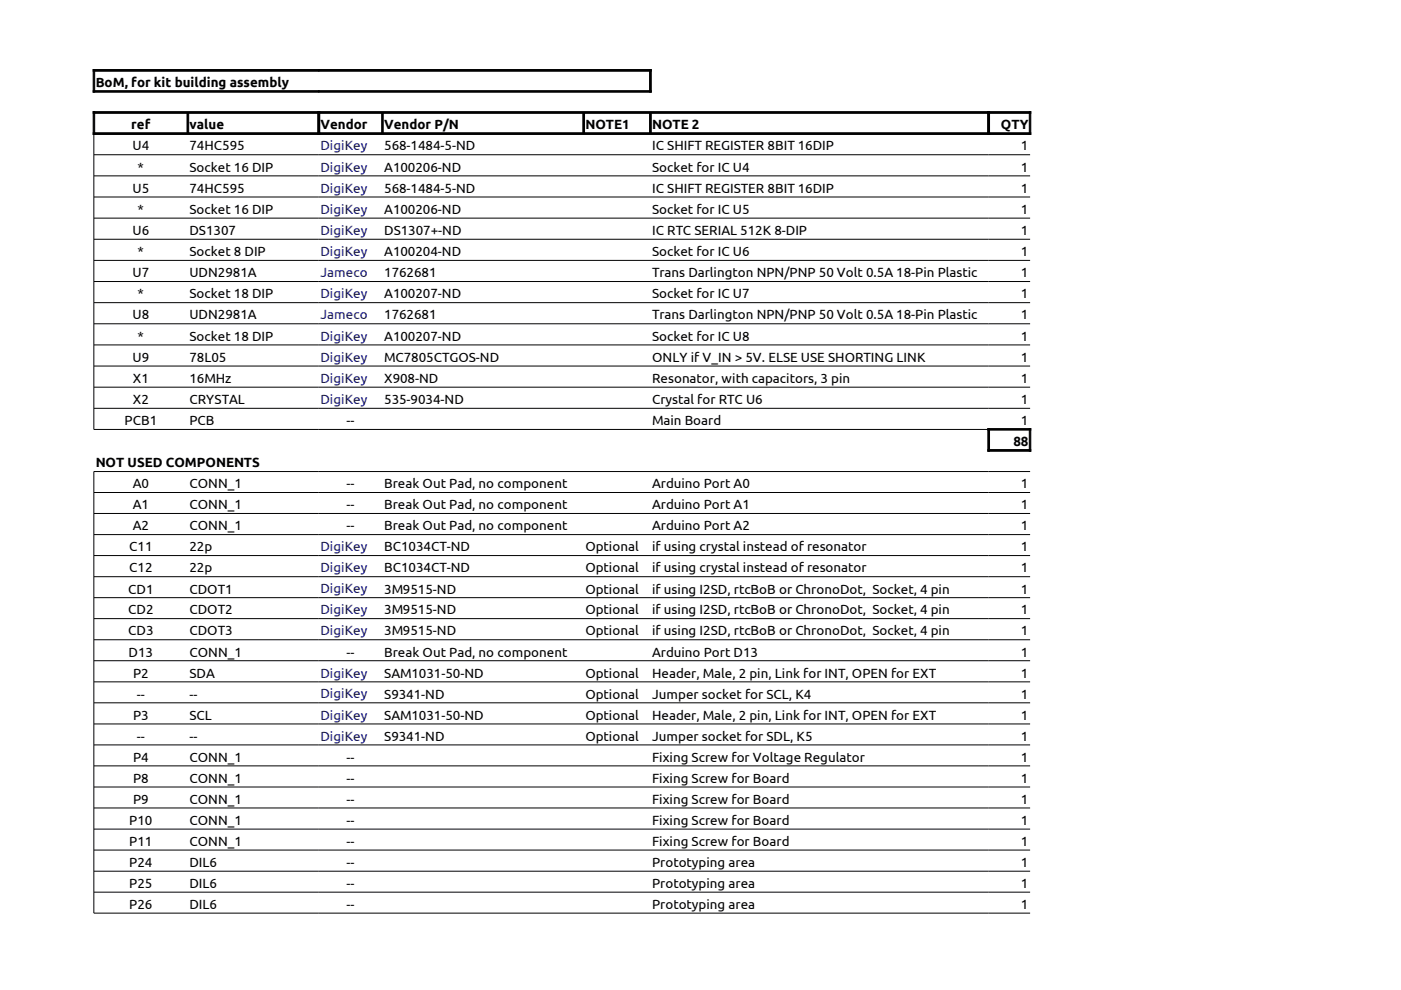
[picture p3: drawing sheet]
<svg xmlns="http://www.w3.org/2000/svg" width="297mm" height="210mm" viewBox="0 0 297 210" stroke-linecap="round" stroke-linejoin="round" font-family="sans-serif">
<defs><g id="words">
<g font-size="2.8">
<text x="20.3" y="18.4">BoM, for kit building assembly</text>
<text x="27.8" y="27.3">ref</text>
<text x="40.2" y="27.3">value</text>
<text x="67.9" y="27.3">Vendor</text>
<text x="81.5" y="27.3">Vendor P/N</text>
<text x="124.1" y="27.3">NOTE1</text>
<text x="138.3" y="27.3">NOTE 2</text>
<text x="212.2" y="27.3">QTY</text>
<text x="28.1" y="31.9">U4</text>
<text x="40.2" y="31.9">74HC595</text>
<text x="81.5" y="31.9">568-1484-5-ND</text>
<text x="138.3" y="31.9">IC SHIFT REGISTER 8BIT 16DIP</text>
<text x="216.5" y="31.9">1</text>
<text x="28.1" y="40.9">U5</text>
<text x="29.2" y="36.4">*</text>
<text x="40.2" y="36.4">Socket 16 DIP</text>
<text x="40.2" y="40.9">74HC595</text>
<text x="81.5" y="36.4">A100206-ND</text>
<text x="81.5" y="40.9">568-1484-5-ND</text>
<text x="138.3" y="36.4">Socket for IC U4</text>
<text x="138.3" y="40.9">IC SHIFT REGISTER 8BIT 16DIP</text>
<text x="216.5" y="36.4">1</text>
<text x="216.5" y="40.9">1</text>
<text x="29.2" y="45.3">*</text>
<text x="40.2" y="45.3">Socket 16 DIP</text>
<text x="81.5" y="45.3">A100206-ND</text>
<text x="138.3" y="45.3">Socket for IC U5</text>
<text x="216.5" y="45.3">1</text>
<text x="28.1" y="49.8">U6</text>
<text x="40.2" y="49.8">DS1307</text>
<text x="81.5" y="49.8">DS1307+-ND</text>
<text x="138.3" y="49.8">IC RTC SERIAL 512K 8-DIP</text>
<text x="216.5" y="49.8">1</text>
<text x="28.1" y="58.8">U7</text>
<text x="29.2" y="54.3">*</text>
<text x="40.2" y="54.3">Socket 8 DIP</text>
<text x="40.2" y="58.8">UDN2981A</text>
<text x="81.5" y="54.3">A100204-ND</text>
<text x="81.5" y="58.8">1762681</text>
<text x="138.3" y="54.3">Socket for IC U6</text>
<text x="138.3" y="58.8">Trans Darlington NPN/PNP 50 Volt 0.5A 18-Pin Plastic</text>
<text x="216.5" y="54.3">1</text>
<text x="216.5" y="58.8">1</text>
<text x="29.2" y="63.3">*</text>
<text x="40.2" y="63.3">Socket 18 DIP</text>
<text x="81.5" y="63.3">A100207-ND</text>
<text x="138.3" y="63.3">Socket for IC U7</text>
<text x="216.5" y="63.3">1</text>
<text x="28.1" y="67.7">U8</text>
<text x="40.2" y="67.7">UDN2981A</text>
<text x="81.5" y="67.7">1762681</text>
<text x="138.3" y="67.7">Trans Darlington NPN/PNP 50 Volt 0.5A 18-Pin Plastic</text>
<text x="216.5" y="67.7">1</text>
<text x="28.1" y="76.7">U9</text>
<text x="29.2" y="72.2">*</text>
<text x="40.2" y="72.2">Socket 18 DIP</text>
<text x="40.2" y="76.7">78L05</text>
<text x="81.5" y="72.2">A100207-ND</text>
<text x="81.5" y="76.7">MC7805CTGOS-ND</text>
<text x="138.3" y="72.2">Socket for IC U8</text>
<text x="138.3" y="76.7">ONLY if V_IN &gt; 5V. ELSE USE SHORTING LINK</text>
<text x="216.5" y="72.2">1</text>
<text x="216.5" y="76.7">1</text>
<text x="28.2" y="81.2">X1</text>
<text x="40.2" y="81.2">16MHz</text>
<text x="81.5" y="81.2">X908-ND</text>
<text x="138.3" y="81.2">Resonator, with capacitors, 3 pin</text>
<text x="216.5" y="81.2">1</text>
<text x="28.2" y="85.7">X2</text>
<text x="40.2" y="85.7">CRYSTAL</text>
<text x="81.5" y="85.7">535-9034-ND</text>
<text x="138.3" y="85.7">Crystal for RTC U6</text>
<text x="216.5" y="85.7">1</text>
<text x="26.4" y="90.1">PCB1</text>
<text x="40.2" y="90.1">PCB</text>
<text x="73.5" y="90.1">--</text>
<text x="138.3" y="90.1">Main Board</text>
<text x="214.9" y="94.5">88</text>
<text x="216.5" y="90.1">1</text>
<text x="20.3" y="99">NOT USED COMPONENTS</text>
<text x="28.2" y="103.5">A0</text>
<text x="28.2" y="108">A1</text>
<text x="40.2" y="103.5">CONN_1</text>
<text x="40.2" y="108">CONN_1</text>
<text x="73.5" y="103.5">--</text>
<text x="73.5" y="108">--</text>
<text x="81.5" y="103.5">Break Out Pad, no component</text>
<text x="81.5" y="108">Break Out Pad, no component</text>
<text x="138.3" y="103.5">Arduino Port A0</text>
<text x="138.3" y="108">Arduino Port A1</text>
<text x="216.5" y="103.5">1</text>
<text x="216.5" y="108">1</text>
<text x="28.2" y="112.4">A2</text>
<text x="40.2" y="112.4">CONN_1</text>
<text x="73.5" y="112.4">--</text>
<text x="81.5" y="112.4">Break Out Pad, no component</text>
<text x="138.3" y="112.4">Arduino Port A2</text>
<text x="216.5" y="112.4">1</text>
<text x="27.4" y="116.9">C11</text>
<text x="40.2" y="116.9">22p</text>
<text x="81.5" y="116.9">BC1034CT-ND</text>
<text x="124.1" y="116.9">Optional</text>
<text x="138.3" y="116.9">if using crystal instead of resonator</text>
<text x="216.5" y="116.9">1</text>
<text x="27.2" y="125.8">CD1</text>
<text x="27.4" y="121.4">C12</text>
<text x="40.2" y="121.4">22p</text>
<text x="40.2" y="125.8">CDOT1</text>
<text x="81.5" y="121.4">BC1034CT-ND</text>
<text x="81.5" y="125.8">3M9515-ND</text>
<text x="124.1" y="121.4">Optional</text>
<text x="124.1" y="125.8">Optional</text>
<text x="138.3" y="121.4">if using crystal instead of resonator</text>
<text x="138.3" y="125.8">if using I2SD, rtcBoB or ChronoDot, Socket, 4 pin</text>
<text x="216.5" y="121.4">1</text>
<text x="216.5" y="125.8">1</text>
<text x="27.2" y="130.3">CD2</text>
<text x="40.2" y="130.3">CDOT2</text>
<text x="81.5" y="130.3">3M9515-ND</text>
<text x="124.1" y="130.3">Optional</text>
<text x="138.3" y="130.3">if using I2SD, rtcBoB or ChronoDot, Socket, 4 pin</text>
<text x="216.5" y="130.3">1</text>
<text x="27.2" y="134.7">CD3</text>
<text x="40.2" y="134.7">CDOT3</text>
<text x="81.5" y="134.7">3M9515-ND</text>
<text x="124.1" y="134.7">Optional</text>
<text x="138.3" y="134.7">if using I2SD, rtcBoB or ChronoDot, Socket, 4 pin</text>
<text x="216.5" y="134.7">1</text>
<text x="27.3" y="139.2">D13</text>
<text x="28.2" y="143.7">P2</text>
<text x="40.2" y="139.2">CONN_1</text>
<text x="40.2" y="143.7">SDA</text>
<text x="73.5" y="139.2">--</text>
<text x="81.5" y="139.2">Break Out Pad, no component</text>
<text x="81.5" y="143.7">SAM1031-50-ND</text>
<text x="124.1" y="143.7">Optional</text>
<text x="138.3" y="139.2">Arduino Port D13</text>
<text x="138.3" y="143.7">Header, Male, 2 pin, Link for INT, OPEN for EXT</text>
<text x="216.5" y="139.2">1</text>
<text x="216.5" y="143.7">1</text>
<text x="29" y="148.1">--</text>
<text x="40.2" y="148.1">--</text>
<text x="81.5" y="148.1">S9341-ND</text>
<text x="124.1" y="148.1">Optional</text>
<text x="138.3" y="148.1">Jumper socket for SCL, K4</text>
<text x="216.5" y="148.1">1</text>
<text x="28.2" y="152.6">P3</text>
<text x="40.2" y="152.6">SCL</text>
<text x="81.5" y="152.6">SAM1031-50-ND</text>
<text x="124.1" y="152.6">Optional</text>
<text x="138.3" y="152.6">Header, Male, 2 pin, Link for INT, OPEN for EXT</text>
<text x="216.5" y="152.6">1</text>
<text x="28.2" y="161.5">P4</text>
<text x="29" y="157.1">--</text>
<text x="40.2" y="157.1">--</text>
<text x="40.2" y="161.5">CONN_1</text>
<text x="73.5" y="161.5">--</text>
<text x="81.5" y="157.1">S9341-ND</text>
<text x="124.1" y="157.1">Optional</text>
<text x="138.3" y="157.1">Jumper socket for SDL, K5</text>
<text x="138.3" y="161.5">Fixing Screw for Voltage Regulator</text>
<text x="216.5" y="157.1">1</text>
<text x="216.5" y="161.5">1</text>
<text x="28.2" y="165.9">P8</text>
<text x="40.2" y="165.9">CONN_1</text>
<text x="73.5" y="165.9">--</text>
<text x="138.3" y="165.9">Fixing Screw for Board</text>
<text x="216.5" y="165.9">1</text>
<text x="28.2" y="170.4">P9</text>
<text x="40.2" y="170.4">CONN_1</text>
<text x="73.5" y="170.4">--</text>
<text x="138.3" y="170.4">Fixing Screw for Board</text>
<text x="216.5" y="170.4">1</text>
<text x="27.4" y="174.9">P10</text>
<text x="27.4" y="179.4">P11</text>
<text x="40.2" y="174.9">CONN_1</text>
<text x="40.2" y="179.4">CONN_1</text>
<text x="73.5" y="174.9">--</text>
<text x="73.5" y="179.4">--</text>
<text x="138.3" y="174.9">Fixing Screw for Board</text>
<text x="138.3" y="179.4">Fixing Screw for Board</text>
<text x="216.5" y="174.9">1</text>
<text x="216.5" y="179.4">1</text>
<text x="27.4" y="183.8">P24</text>
<text x="40.2" y="183.8">DIL6</text>
<text x="73.5" y="183.8">--</text>
<text x="138.3" y="183.8">Prototyping area</text>
<text x="216.5" y="183.8">1</text>
<text x="27.4" y="188.3">P25</text>
<text x="40.2" y="188.3">DIL6</text>
<text x="73.5" y="188.3">--</text>
<text x="138.3" y="188.3">Prototyping area</text>
<text x="216.5" y="188.3">1</text>
<text x="27.4" y="192.7">P26</text>
<text x="40.2" y="192.7">DIL6</text>
<text x="73.5" y="192.7">--</text>
<text x="138.3" y="192.7">Prototyping area</text>
<text x="216.5" y="192.7">1</text>
</g>
<g font-size="2.8" fill="#000080">
<text x="67.9" y="31.9">DigiKey</text>
<text x="67.9" y="36.4">DigiKey</text>
<text x="67.9" y="40.9">DigiKey</text>
<text x="67.9" y="45.3">DigiKey</text>
<text x="67.9" y="49.8">DigiKey</text>
<text x="67.9" y="54.3">DigiKey</text>
<text x="67.9" y="58.8">Jameco</text>
<text x="67.9" y="63.3">DigiKey</text>
<text x="67.9" y="67.7">Jameco</text>
<text x="67.9" y="72.2">DigiKey</text>
<text x="67.9" y="76.7">DigiKey</text>
<text x="67.9" y="81.2">DigiKey</text>
<text x="67.9" y="85.7">DigiKey</text>
<text x="67.9" y="116.9">DigiKey</text>
<text x="67.9" y="121.4">DigiKey</text>
<text x="67.9" y="125.8">DigiKey</text>
<text x="67.9" y="130.3">DigiKey</text>
<text x="67.9" y="134.7">DigiKey</text>
<text x="67.9" y="143.7">DigiKey</text>
<text x="67.9" y="148.1">DigiKey</text>
<text x="67.9" y="152.6">DigiKey</text>
<text x="67.9" y="157">DigiKey</text>
</g>
</g></defs>
<g fill="#000" stroke="#000" stroke-width=".21">
<path d="M19.8 14.7h47.8v.4h-47.8z" fill-rule="evenodd"/>
<path d="M19.8 19.2h47.8v.3h-47.8z" fill-rule="evenodd"/>
<path d="M19.8 14.7h.3v4.8h-.3z" fill-rule="evenodd"/>
<path d="M67.6 14.7h70.5v.4h-70.5z" fill-rule="evenodd"/>
<path d="M67.6 19.2h70.5v.3h-70.5z" fill-rule="evenodd"/>
<path d="M137.7 14.7h.4v4.8h-.4z" fill-rule="evenodd"/>
<path d="M19.8 23.7h48v.3h-48z" fill-rule="evenodd"/>
<path d="M19.8 28.2h48v.3h-48z" fill-rule="evenodd"/>
<path d="M19.8 23.7h.3v4.8h-.3z" fill-rule="evenodd"/>
<path d="M39.7 24h.3v4.2h-.3z" fill-rule="evenodd"/>
<path d="M67.4 23.7h142.4v.3h-142.4z" fill-rule="evenodd"/>
<path d="M67.4 28.2h142.4v.3h-142.4z" fill-rule="evenodd"/>
<path d="M67.4 23.7h.4v4.8h-.4z" fill-rule="evenodd"/>
<path d="M67.4 23.7h.4v4.8h-.4z" fill-rule="evenodd"/>
<path d="M80.9 24h.3v4.2h-.3z" fill-rule="evenodd"/>
<path d="M123.6 24h.3v4.2h-.3z" fill-rule="evenodd"/>
<path d="M137.7 24h.4v4.2h-.4z" fill-rule="evenodd"/>
<path d="M209.4 23.7h9.1v.3h-9.1z" fill-rule="evenodd"/>
<path d="M209.4 28.2h9.1v.3h-9.1z" fill-rule="evenodd"/>
<path d="M209.4 23.7h.4v4.8h-.4z" fill-rule="evenodd"/>
<path d="M209.4 23.7h.4v4.8h-.4z" fill-rule="evenodd"/>
<path d="M218.2 23.7h.3v4.8h-.3z" fill-rule="evenodd"/>
<path d="M209.4 90.9h9.1v.3h-9.1z" fill-rule="evenodd"/>
<path d="M209.4 95.3h9.1v.4h-9.1z" fill-rule="evenodd"/>
<path d="M209.4 90.9h.4v4.8h-.4z" fill-rule="evenodd"/>
<path d="M218.2 90.9h.3v4.8h-.3z" fill-rule="evenodd"/>
</g>
<g fill="none" stroke="#000" stroke-width=".21">
<path d="M19.9 32.8h198.5M19.9 37.3h198.5M218.4 28.3h-198.5v62.8h189.7M19.9 41.8h198.5M19.9 46.2h198.5M19.9 50.7h198.5M19.9 55.2h198.5M19.9 59.7h198.5M19.9 64.2h198.5M19.9 68.7h198.5M19.9 73.1h198.5M19.9 77.6h198.5"/>
<path d="M19.9 82.1h198.5M19.9 86.6h198.5M218.4 100h-198.5v93.6h198.5M19.9 104.4h198.5M19.9 108.9h198.5M19.9 113.3h198.5M19.9 117.8h198.5M19.9 122.3h198.5M19.9 126.7h198.5M19.9 131.2h198.5M19.9 135.6h198.5M19.9 140.1h198.5"/>
<path d="M19.9 144.6h198.5M19.9 149h198.5M19.9 153.5h198.5M19.9 157.9h198.5M19.9 162.4h198.5M19.9 166.9h198.5M19.9 171.3h198.5M19.9 175.8h198.5M19.9 180.2h198.5M19.9 184.7h198.5M19.9 189.2h198.5"/>
</g>
<use href="#words"/>
</svg>
